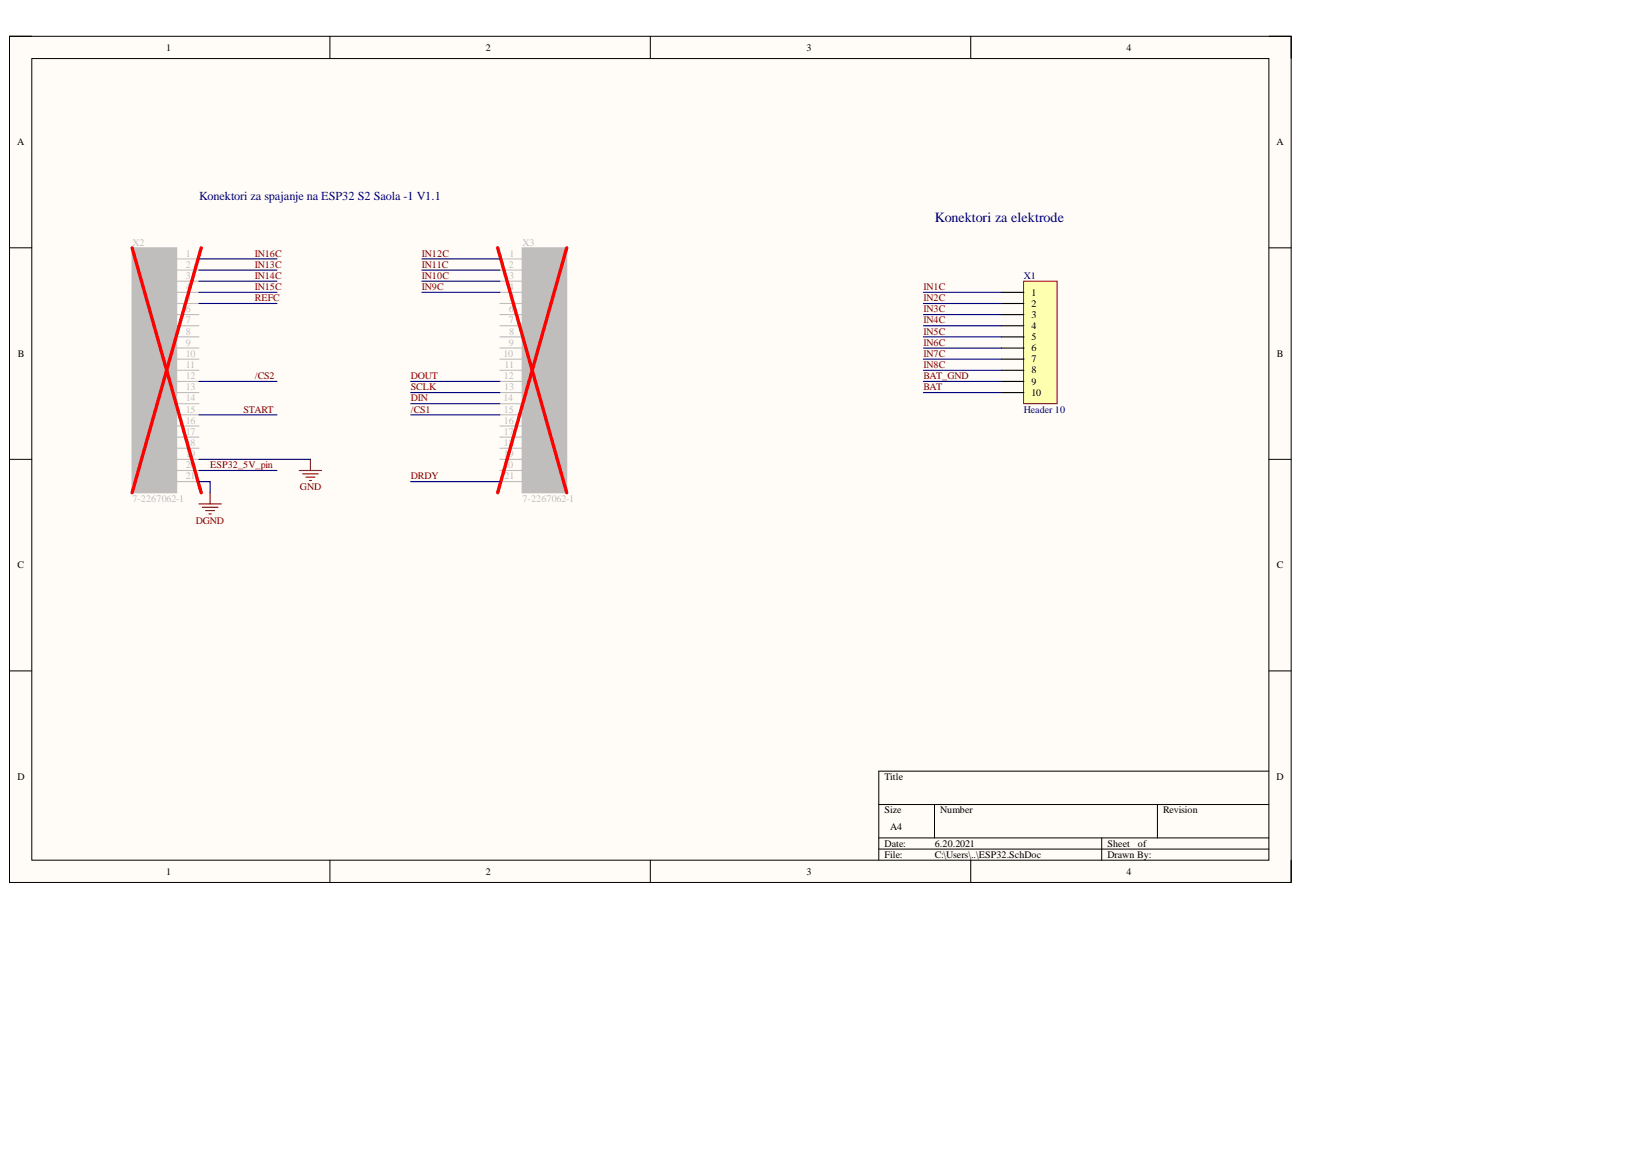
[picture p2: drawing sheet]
<svg xmlns="http://www.w3.org/2000/svg" width="371mm" height="262mm" viewBox="0 0 371 262" stroke-linecap="round" stroke-linejoin="round" font-family="sans-serif">
<defs><g id="words">
<text font-size="3.2" fill="#000080" x="213.1" y="50.7">Konektori za elektrode</text>
<text font-size="2.8" fill="#000080" x="45.4" y="45.7">Konektori za spajanje na ESP32 S2 Saola -1 V1.1</text>
<g font-size="2.3">
<text x="37.9" y="11.6">1</text>
<text x="110.7" y="11.6">2</text>
<text x="183.8" y="11.6">3</text>
<text x="256.8" y="11.6">4</text>
<text x="3.9" y="33.1">A</text>
<text x="291" y="33.1">A</text>
<text x="235.1" y="67.4">1</text>
<text x="235.1" y="69.9">2</text>
<text x="235.1" y="72.5">3</text>
<text x="235.1" y="75">4</text>
<text x="235.1" y="77.5">5</text>
<text x="4.1" y="81.4">B</text>
<text x="235.1" y="80.1">6</text>
<text x="235.1" y="82.6">7</text>
<text x="291.1" y="81.4">B</text>
<text x="235.1" y="85.2">8</text>
<text x="235.1" y="87.7">9</text>
<text x="235.1" y="90.2">10</text>
<text x="4" y="129.6">C</text>
<text x="291.1" y="129.6">C</text>
<text x="4" y="177.8">D</text>
<text x="201.7" y="177.8">Title</text>
<text x="291" y="177.8">D</text>
<text x="201.7" y="185.5">Size</text>
<text x="214.3" y="185.5">Number</text>
<text x="265.1" y="185.5">Revision</text>
<text x="202.9" y="189.3">A4</text>
<text x="201.7" y="193.1">Date:</text>
<text x="201.7" y="195.6">File:</text>
<text x="213.1" y="193.1">6.20.2021</text>
<text x="213.1" y="195.6">C:\Users\..\ESP32.SchDoc</text>
<text x="252.5" y="193.1">Sheet</text>
<text x="252.5" y="195.6">Drawn By:</text>
<text x="259.4" y="193.1">of</text>
<text x="37.9" y="199.4">1</text>
<text x="110.7" y="199.4">2</text>
<text x="183.8" y="199.4">3</text>
<text x="256.8" y="199.4">4</text>
</g>
<g font-size="2.3" fill="#bfbebc">
<text x="30.2" y="56">X2</text>
<text x="42.3" y="58.5">1</text>
<text x="116.1" y="58.5">1</text>
<text x="119.1" y="56">X3</text>
<text x="42.3" y="61.1">2</text>
<text x="42.3" y="63.6">3</text>
<text x="116" y="61.1">2</text>
<text x="116" y="63.6">3</text>
<text x="42.3" y="66.1">4</text>
<text x="42.3" y="68.7">5</text>
<text x="42.3" y="71.2">6</text>
<text x="116" y="66.1">4</text>
<text x="116" y="71.2">6</text>
<text x="116" y="68.7">5</text>
<text x="42.3" y="73.7">7</text>
<text x="42.3" y="76.3">8</text>
<text x="116" y="73.7">7</text>
<text x="116" y="76.3">8</text>
<text x="36.3" y="82.6">10</text>
<text x="37.4" y="80.1">9</text>
<text x="42.3" y="78.8">9</text>
<text x="42.3" y="81.4">10</text>
<text x="42.3" y="83.9">11</text>
<text x="114.8" y="81.4">10</text>
<text x="115" y="83.9">11</text>
<text x="116" y="78.8">9</text>
<text x="120.9" y="80.1">9</text>
<text x="120.9" y="82.6">10</text>
<text x="36.3" y="87.7">12</text>
<text x="36.5" y="85.2">11</text>
<text x="42.3" y="86.4">12</text>
<text x="42.3" y="89">13</text>
<text x="114.9" y="86.4">12</text>
<text x="114.9" y="89">13</text>
<text x="120.9" y="85.2">11</text>
<text x="120.9" y="87.7">12</text>
<text x="36.3" y="92.8">14</text>
<text x="36.4" y="90.2">13</text>
<text x="42.3" y="91.5">14</text>
<text x="42.3" y="94.1">15</text>
<text x="114.8" y="91.5">14</text>
<text x="114.9" y="94.1">15</text>
<text x="120.9" y="90.2">13</text>
<text x="120.9" y="92.8">14</text>
<text x="42.3" y="96.6">16</text>
<text x="42.3" y="99.2">17</text>
<text x="42.3" y="101.7">18</text>
<text x="114.9" y="96.6">16</text>
<text x="114.9" y="99.2">17</text>
<text x="114.9" y="101.7">18</text>
<text x="42.3" y="104.2">19</text>
<text x="42.3" y="106.8">20</text>
<text x="114.8" y="106.8">20</text>
<text x="114.9" y="104.2">19</text>
<text x="42.3" y="109.3">21</text>
<text x="115" y="109.3">21</text>
<text x="30.2" y="114.4">7-2267062-1</text>
<text x="119.1" y="114.4">7-2267062-1</text>
</g>
<g font-size="2.3" fill="#800000">
<text x="58.1" y="58.5">IN16C</text>
<text x="96.2" y="58.5">IN12C</text>
<text x="58.1" y="61.1">IN13C</text>
<text x="58.1" y="63.6">IN14C</text>
<text x="96.2" y="63.6">IN10C</text>
<text x="96.2" y="61.1">IN11C</text>
<text x="58.1" y="66.1">IN15C</text>
<text x="58.1" y="68.7">REFC</text>
<text x="96.2" y="66.1">IN9C</text>
<text x="210.5" y="66.1">IN1C</text>
<text x="210.5" y="68.7">IN2C</text>
<text x="210.5" y="71.2">IN3C</text>
<text x="210.5" y="73.7">IN4C</text>
<text x="210.5" y="76.3">IN5C</text>
<text x="210.5" y="78.8">IN6C</text>
<text x="210.5" y="81.4">IN7C</text>
<text x="210.5" y="83.9">IN8C</text>
<text x="58.1" y="86.4">/CS2</text>
<text x="93.6" y="86.4">DOUT</text>
<text x="93.6" y="89">SCLK</text>
<text x="210.5" y="86.4">BAT_GND</text>
<text x="210.5" y="89">BAT</text>
<text x="55.5" y="94.1">START</text>
<text x="93.6" y="91.5">DIN</text>
<text x="93.6" y="94.1">/CS1</text>
<text x="47.9" y="106.8">ESP32_5V_pin</text>
<text x="68.4" y="111.8">GND</text>
<text x="93.6" y="109.3">DRDY</text>
<text x="44.6" y="119.4">DGND</text>
</g>
<g font-size="2.3" fill="#000080">
<text x="233.4" y="63.6">X1</text>
<text x="233.4" y="94.1">Header 10</text>
</g>
</g></defs>
<path d="M2.2 8.3h292.1v192.9h-292.1z" fill-rule="evenodd" fill="#fffcf8"/>
<path d="M2.2 8.3h292.1v192.9h-292.1z" fill="none" stroke="#000" stroke-width=".23"/>
<path d="M7.2 13.4h282.1v182.8h-282.1z" fill-rule="evenodd" fill="#fffcf8"/>
<g fill="none" stroke="#000" stroke-width=".23">
<path d="M2.2 8.3h5M7.2 13.4h282.1v182.8h-282.1zM75.2 8.3v5M148.2 8.3v5M221.3 8.3v5.1M289.3 8.3h5v5.1M2.2 56.5h5M289.3 56.5h5M2.2 104.7h5M289.3 104.7h5M2.2 153h5M289.3 153h5"/>
<path d="M289.3 175.8h-89v20.4M75.2 196.2v5M148.2 196.2v5M200.3 183.5h89M200.3 191.1h89M200.3 193.6h89M213 183.5v7.6M221.3 196.2v5M251.1 191.1v5.1M263.8 183.5v7.6M294.3 196.2v5"/>
</g>
<path d="M30.1 56.5h10.2v55.9h-10.2z" fill-rule="evenodd" fill="#bfbebc"/>
<g fill="none" stroke="#bfbebc" stroke-width=".25">
<path d="M30.1 56.5h10.2v55.9h-10.2zM40.3 59.1h5.1M40.3 61.6h5.1M40.3 64.1h5.1M40.3 66.7h5.1M40.3 69.2h5.1M40.3 71.7h5.1M40.3 74.3h5.1M40.3 76.8h5.1M40.3 79.4h5.1M40.3 81.9h5.1M40.3 84.4h5.1"/>
<path d="M40.3 87h5.1M40.3 89.5h5.1M40.3 92.1h5.1M40.3 94.6h5.1M40.3 97.1h5.1M40.3 99.7h5.1M40.3 102.2h5.1M40.3 104.7h5.1M40.3 107.3h5.1M40.3 109.8h5.1"/>
</g>
<path d="M30.1 56.5l15.8 55.9M45.9 56.5l-15.8 55.9" fill="none" stroke="#f00" stroke-width=".76"/>
<path d="M119 56.5h10.2v55.9h-10.2z" fill-rule="evenodd" fill="#bfbebc"/>
<g fill="none" stroke="#bfbebc" stroke-width=".25">
<path d="M114 59.1h5M119 56.5h10.2v55.9h-10.2zM114 61.6h5M114 64.1h5M114 66.7h5M114 69.2h5M114 71.7h5M114 74.3h5M114 76.8h5M114 79.4h5M114 81.9h5M114 84.4h5"/>
<path d="M114 87h5M114 89.5h5M114 92.1h5M114 94.6h5M114 97.1h5M114 99.7h5M114 102.2h5M114 104.7h5M114 107.3h5M114 109.8h5"/>
</g>
<path d="M113.4 56.5l15.8 55.9M129.2 56.5l-15.8 55.9" fill="none" stroke="#f00" stroke-width=".76"/>
<path d="M45.4 114.9h5M46.1 115.7h3.6M46.9 116.4h2M47.6 117.2h.5M47.9 112.4v2.5" fill="none" stroke="#800000" stroke-width=".25"/>
<path d="M233.4 64.1h7.6v28h-7.6z" fill-rule="evenodd" fill="#ffffb0"/>
<path d="M233.4 64.1h7.6v28h-7.6z" fill="none" stroke="#800000" stroke-width=".23"/>
<path d="M228.3 66.7h5.1M228.3 69.2h5.1M228.3 71.7h5.1M228.3 74.3h5.1M228.3 76.8h5.1M228.3 79.4h5.1M228.3 81.9h5.1M228.3 84.4h5.1M228.3 87h5.1M228.3 89.5h5.1" fill="none" stroke="#000" stroke-width=".25"/>
<path d="M68.2 107.3h5.1M69 108.1h3.5M69.7 108.8h2.1M70.5 109.6h.5M70.8 104.7v2.6" fill="none" stroke="#800000" stroke-width=".25"/>
<g fill="none" stroke="#000080" stroke-width=".25">
<path d="M45.4 59.1h17.7M96.2 59.1h17.8M45.4 69.2h17.7M45.4 66.7h17.7M45.4 64.1h17.7M45.4 61.6h17.7M96.2 66.7h17.8M96.2 64.1h17.8M96.2 61.6h17.8M210.5 69.2h17.8M210.5 66.7h17.8M210.5 79.4h17.8"/>
<path d="M210.5 76.8h17.8M210.5 74.3h17.8M210.5 71.7h17.8M45.4 94.6h17.7M45.4 87h17.7M93.6 94.6h20.4M93.6 87h20.4M93.6 92.1h20.4M93.6 89.5h20.4M210.5 87h17.8M210.5 89.5h17.8M210.5 84.4h17.8"/>
<path d="M210.5 81.9h17.8M45.4 109.8h2.5v2.6M45.4 104.7h25.4M45.4 107.3h17.7M93.6 109.8h20.4"/>
</g>
<use href="#words"/>
</svg>
